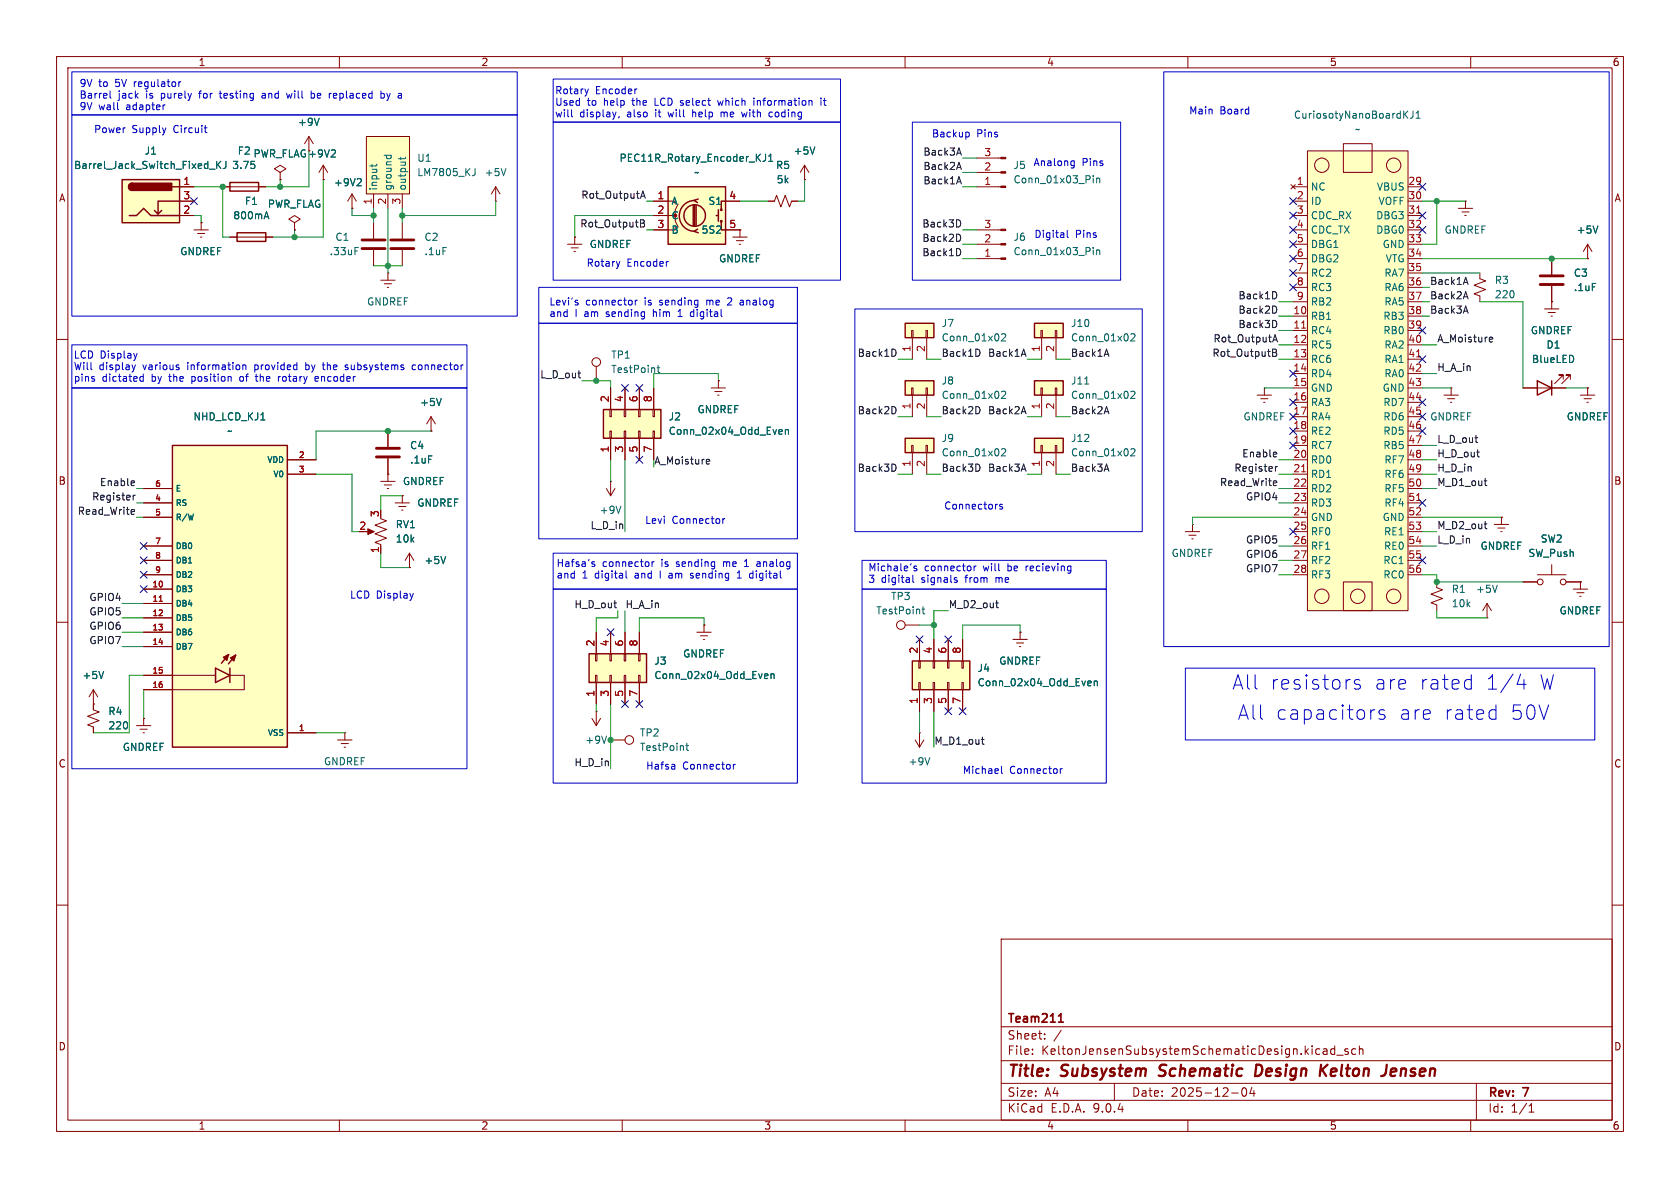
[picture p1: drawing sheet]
<svg xmlns="http://www.w3.org/2000/svg" width="297mm" height="210mm" viewBox="0 0 297 210" stroke-linecap="round" stroke-linejoin="round" font-family="sans-serif">
<defs><g id="words">
<g font-size="3.5" fill="#0000c2">
<text x="217.8" y="122.2">All</text>
<text x="224.5" y="122.2">resistors</text>
<text x="242.9" y="122.2">are</text>
<text x="250.8" y="122.2">rated</text>
<text x="262.5" y="122.2">1/4</text>
<text x="271.9" y="122.2">W</text>
<text x="218.8" y="127.5">All</text>
<text x="225.5" y="127.5">capacitors</text>
<text x="247.2" y="127.5">are</text>
<text x="255.1" y="127.5">rated</text>
<text x="266.8" y="127.5">50V</text>
</g>
<g font-size="2.8" fill="#840000">
<text x="178" y="190.9">Title:</text>
<text x="187.7" y="190.9">Subsystem</text>
<text x="205.8" y="190.9">Schematic</text>
<text x="223.5" y="190.9">Design</text>
<text x="235.8" y="190.9">Kelton</text>
<text x="247.6" y="190.9">Jensen</text>
</g>
<g font-size="2.1" fill="#840000">
<text x="178" y="184">Sheet:</text>
<text x="178" y="181.2">Team211</text>
<text x="178" y="186.7">File:</text>
<text x="184.1" y="186.7">KeltonJensenSubsystemSchematicDesign.kicad_sch</text>
<text x="178" y="196.9">KiCad</text>
<text x="178" y="194.1">Size:</text>
<text x="184.7" y="194.1">A4</text>
<text x="185.7" y="196.9">E.D.A.</text>
<text x="193.3" y="196.9">9.0.4</text>
<text x="200" y="194.1">Date:</text>
<text x="207" y="194.1">2025-12-04</text>
<text x="263" y="194.3">Rev:</text>
<text x="263" y="196.9">Id:</text>
<text x="267.1" y="196.9">1/1</text>
<text x="269.4" y="194.3">7</text>
</g>
<g font-size="1.8" fill="#840000">
<text x="35" y="11.9">1</text>
<text x="85" y="11.9">2</text>
<text x="135" y="11.9">3</text>
<text x="185" y="11.9">4</text>
<text x="235" y="11.9">5</text>
<text x="285" y="11.9">6</text>
<text x="10.3" y="35.9">A</text>
<text x="285.3" y="35.9">A</text>
<text x="10.3" y="85.9">B</text>
<text x="285.3" y="85.9">B</text>
<text x="10.3" y="135.9">C</text>
<text x="285.3" y="135.9">C</text>
<text x="10.3" y="185.9">D</text>
<text x="285.3" y="185.9">D</text>
<text x="35" y="199.9">1</text>
<text x="85" y="199.9">2</text>
<text x="135" y="199.9">3</text>
<text x="185" y="199.9">4</text>
<text x="235" y="199.9">5</text>
<text x="285" y="199.9">6</text>
</g>
<g font-size="1.8" fill="#0000c2">
<text x="14" y="15.6">9V</text>
<text x="14" y="17.6">Barrel</text>
<text x="17.4" y="15.6">to</text>
<text x="20.5" y="15.6">5V</text>
<text x="20.9" y="17.6">jack</text>
<text x="24" y="15.6">regulator</text>
<text x="25.9" y="17.6">is</text>
<text x="28.7" y="17.6">purely</text>
<text x="35.7" y="17.6">for</text>
<text x="39.5" y="17.6">testing</text>
<text x="47.2" y="17.6">and</text>
<text x="51.8" y="17.6">will</text>
<text x="56.2" y="17.6">be</text>
<text x="59.6" y="17.6">replaced</text>
<text x="69" y="17.6">by</text>
<text x="98" y="16.9">Rotary</text>
<text x="105.3" y="16.9">Encoder</text>
<text x="14" y="19.7">9V</text>
<text x="16.5" y="23.7">Power</text>
<text x="17.4" y="19.7">wall</text>
<text x="22.4" y="19.7">adapter</text>
<text x="23.3" y="23.7">Supply</text>
<text x="30.8" y="23.7">Circuit</text>
<text x="98" y="18.9">Used</text>
<text x="98" y="20.9">will</text>
<text x="102.5" y="20.9">display,</text>
<text x="103.8" y="18.9">to</text>
<text x="106.9" y="18.9">help</text>
<text x="111" y="20.9">also</text>
<text x="112.1" y="18.9">the</text>
<text x="116.1" y="20.9">it</text>
<text x="116.2" y="18.9">LCD select</text>
<text x="118.6" y="20.9">will</text>
<text x="123.1" y="20.9">help</text>
<text x="127.8" y="18.9">which</text>
<text x="128.3" y="20.9">me</text>
<text x="132.2" y="20.9">with</text>
<text x="134.3" y="18.9">information</text>
<text x="137.2" y="20.9">coding</text>
<text x="210.1" y="20.4">Main</text>
<text x="215.7" y="20.4">Board</text>
<text x="164.7" y="24.5">Backup</text>
<text x="172.7" y="24.5">Pins</text>
<text x="182.6" y="29.6">Analong</text>
<text x="191.3" y="29.6">Pins</text>
<text x="103.6" y="47.3">Rotary</text>
<text x="110.8" y="47.3">Encoder</text>
<text x="182.8" y="42.3">Digital</text>
<text x="190.1" y="42.3">Pins</text>
<text x="97" y="54.2">Levi's</text>
<text x="97" y="56.2">and</text>
<text x="101.6" y="56.2">I</text>
<text x="103.4" y="56.2">am</text>
<text x="103.5" y="54.2">connector</text>
<text x="107.4" y="56.2">sending</text>
<text x="114.1" y="54.2">is</text>
<text x="115.9" y="56.2">him</text>
<text x="116.9" y="54.2">sending</text>
<text x="120.5" y="56.2">1</text>
<text x="122.9" y="56.2">digital</text>
<text x="125.4" y="54.2">me</text>
<text x="129.3" y="54.2">2</text>
<text x="131.7" y="54.2">analog</text>
<text x="13" y="63.6">LCD Display</text>
<text x="13" y="65.6">Will</text>
<text x="17.5" y="65.6">display</text>
<text x="25.4" y="65.6">various</text>
<text x="33.4" y="65.6">information</text>
<text x="45.5" y="65.6">provided</text>
<text x="54.7" y="65.6">by</text>
<text x="58" y="65.6">the</text>
<text x="62.1" y="65.6">subsystems</text>
<text x="74.1" y="65.6">connector</text>
<text x="13" y="67.7">pins</text>
<text x="18.1" y="67.7">dictated</text>
<text x="26.9" y="67.7">by</text>
<text x="30.2" y="67.7">the</text>
<text x="34.3" y="67.7">position</text>
<text x="43.1" y="67.7">of</text>
<text x="46.1" y="67.7">the</text>
<text x="50.2" y="67.7">rotary</text>
<text x="57" y="67.7">encoder</text>
<text x="114" y="92.8">Levi</text>
<text x="118.8" y="92.8">Connector</text>
<text x="166.8" y="90.3">Connectors</text>
<text x="98.3" y="100.4">Hafsa's</text>
<text x="106.5" y="100.4">connector</text>
<text x="117" y="100.4">is</text>
<text x="119.8" y="100.4">sending</text>
<text x="128.3" y="100.4">me</text>
<text x="132.3" y="100.4">1</text>
<text x="134.7" y="100.4">analog</text>
<text x="153.4" y="101.2">Michale's</text>
<text x="163.4" y="101.2">connector</text>
<text x="174" y="101.2">will</text>
<text x="178.4" y="101.2">be</text>
<text x="181.8" y="101.2">recieving</text>
<text x="61.8" y="106">LCD Display</text>
<text x="98.3" y="102.5">and</text>
<text x="102.9" y="102.5">1</text>
<text x="105.3" y="102.5">digital</text>
<text x="112.5" y="102.5">and</text>
<text x="118.9" y="102.5">am</text>
<text x="122.9" y="102.5">sending</text>
<text x="133.8" y="102.5">digital</text>
<text x="153.4" y="103.2">3</text>
<text x="155.8" y="103.2">digital</text>
<text x="163" y="103.2">signals</text>
<text x="171" y="103.2">from</text>
<text x="176.5" y="103.2">me</text>
<text x="114.1" y="136.2">Hafsa</text>
<text x="120.7" y="136.2">Connector</text>
<text x="170.1" y="137">Michael</text>
<text x="178.5" y="137">Connector</text>
</g>
<g font-size="1.8" fill="#006464">
<text x="52.6" y="22.5">+9V</text>
<text x="228.6" y="21.2">CuriosotyNanoBoardKJ1</text>
<text x="239.5" y="23.7">~</text>
<text x="25.5" y="27.5">J1</text>
<text x="41.9" y="27.5">F2</text>
<text x="44.7" y="28">PWR_FLAG+9V2</text>
<text x="73.7" y="28.8">U1</text>
<text x="109.4" y="28.8">PEC11R_Rotary_Encoder_KJ1</text>
<text x="140.2" y="27.5">+5V</text>
<text x="13" y="30.1">Barrel_Jack_Switch_Fixed_KJ</text>
<text x="41" y="30.1">3.75</text>
<text x="58.9" y="33.1">+9V2</text>
<text x="66.9" y="33.8" transform="rotate(-90 66.9 33.8)">input</text>
<text x="69.4" y="33.8" transform="rotate(-90 69.4 33.8)">ground</text>
<text x="72" y="33.8" transform="rotate(-90 72 33.8)">output</text>
<text x="73.7" y="31.3">LM7805_KJ</text>
<text x="85.6" y="31.3">+5V</text>
<text x="122.6" y="31.3">~</text>
<text x="137.1" y="30.1">R5</text>
<text x="137.2" y="32.6">5k</text>
<text x="179.1" y="30.1">J5</text>
<text x="179.1" y="32.6">Conn_01x03_Pin</text>
<text x="231.6" y="33.9">NC</text>
<text x="243.3" y="33.9">VBUS</text>
<text x="41.1" y="39">800mA</text>
<text x="43.2" y="36.4">F1</text>
<text x="47.3" y="36.9">PWR_FLAG</text>
<text x="118.6" y="36.4">A</text>
<text x="118.6" y="39">C</text>
<text x="118.6" y="41.5">B</text>
<text x="123.9" y="41.5">5S2</text>
<text x="125.1" y="36.4">S1</text>
<text x="231.6" y="36.4">ID</text>
<text x="231.6" y="39">CDC_RX</text>
<text x="231.6" y="41.5">CDC_TX</text>
<text x="243.2" y="39">DBG3</text>
<text x="243.2" y="41.5">DBG0</text>
<text x="243.6" y="36.4">VOFF</text>
<text x="255.3" y="41.5">GNDREF</text>
<text x="278.6" y="41.5">+5V</text>
<text x="31.8" y="45.3">GNDREF</text>
<text x="58.2" y="45.3">.33uF</text>
<text x="59.2" y="42.8">C1</text>
<text x="74.9" y="42.8">C2</text>
<text x="74.9" y="45.3">.1uF</text>
<text x="104.1" y="44">GNDREF</text>
<text x="127" y="46.6">GNDREF</text>
<text x="179.1" y="42.8">J6</text>
<text x="179.1" y="45.3">Conn_01x03_Pin</text>
<text x="231.6" y="44">DBG1</text>
<text x="231.6" y="46.6">DBG2</text>
<text x="244.3" y="44">GND</text>
<text x="244.9" y="46.6">VTG</text>
<text x="231.6" y="49.1">RC2</text>
<text x="231.6" y="51.7">RC3</text>
<text x="244.6" y="49.1">RA7</text>
<text x="244.6" y="51.7">RA6</text>
<text x="264.2" y="50.4">R3</text>
<text x="264.2" y="52.9">220</text>
<text x="278.1" y="49.1">C3</text>
<text x="278.1" y="51.7">.1uF</text>
<text x="64.8" y="54.2">GNDREF</text>
<text x="166.4" y="58">J7</text>
<text x="189.2" y="58">J10</text>
<text x="231.6" y="54.2">RB2</text>
<text x="231.6" y="56.7">RB1</text>
<text x="231.6" y="59.3">RC4</text>
<text x="244.5" y="56.7">RB3</text>
<text x="244.5" y="59.3">RB0</text>
<text x="244.6" y="54.2">RA5</text>
<text x="270.5" y="59.3">GNDREF</text>
<text x="108" y="63.6">TP1</text>
<text x="166.4" y="60.6">Conn_01x02</text>
<text x="189.2" y="60.6">Conn_01x02</text>
<text x="231.6" y="61.8">RC5</text>
<text x="231.6" y="64.4">RC6</text>
<text x="244.6" y="61.8">RA2</text>
<text x="244.6" y="64.4">RA1</text>
<text x="270.7" y="64.4">BlueLED</text>
<text x="273.3" y="61.8">D1</text>
<text x="74.2" y="72">+5V</text>
<text x="108" y="66.1">TestPoint</text>
<text x="166.4" y="68.2">J8</text>
<text x="166.4" y="70.7">Conn_01x02</text>
<text x="189.2" y="70.7">Conn_01x02</text>
<text x="189.2" y="68.2">J11</text>
<text x="231.6" y="66.9">RD4</text>
<text x="231.6" y="69.4">GND</text>
<text x="231.6" y="72">RA3</text>
<text x="244.3" y="69.4">GND</text>
<text x="244.5" y="72">RD7</text>
<text x="244.6" y="66.9">RA0</text>
<text x="34.1" y="74.5">NHD_LCD_KJ1</text>
<text x="40.1" y="77.1">~</text>
<text x="118.1" y="74.5">J2</text>
<text x="118.1" y="77.1">Conn_02x04_Odd_Even</text>
<text x="123.2" y="73.3">GNDREF</text>
<text x="219.7" y="74.5">GNDREF</text>
<text x="231.6" y="74.5">RA4</text>
<text x="231.6" y="77.1">RE2</text>
<text x="244.5" y="74.5">RD6</text>
<text x="244.5" y="77.1">RD5</text>
<text x="252.7" y="74.5">GNDREF</text>
<text x="276.9" y="74.5">GNDREF</text>
<text x="72.4" y="79.6">C4</text>
<text x="72.4" y="82.1">.1uF</text>
<text x="166.4" y="78.3">J9</text>
<text x="166.4" y="80.9">Conn_01x02</text>
<text x="189.2" y="80.9">Conn_01x02</text>
<text x="189.2" y="78.3">J12</text>
<text x="231.6" y="79.6">RC7</text>
<text x="231.6" y="82.1">RD0</text>
<text x="244.5" y="79.6">RB5</text>
<text x="244.6" y="82.1">RF7</text>
<text x="71.1" y="86">GNDREF</text>
<text x="73.7" y="89.8">GNDREF</text>
<text x="231.6" y="84.7">RD1</text>
<text x="231.6" y="87.2">RD2</text>
<text x="231.6" y="89.8">RD3</text>
<text x="244.6" y="84.7">RF6</text>
<text x="244.6" y="87.2">RF5</text>
<text x="244.6" y="89.8">RF4</text>
<text x="69.9" y="93.6">RV1</text>
<text x="105.9" y="91">+9V</text>
<text x="231.6" y="92.3">GND</text>
<text x="231.6" y="94.8">RF0</text>
<text x="244.3" y="92.3">GND</text>
<text x="244.6" y="94.8">RE1</text>
<text x="69.9" y="96.1">10k</text>
<text x="74.9" y="99.9">+5V</text>
<text x="207" y="98.7">GNDREF</text>
<text x="231.6" y="97.4">RF1</text>
<text x="231.6" y="99.9">RF2</text>
<text x="244.5" y="99.9">RC1</text>
<text x="244.6" y="97.4">RE0</text>
<text x="261.6" y="97.4">GNDREF</text>
<text x="270.1" y="98.7">SW_Push</text>
<text x="272.3" y="96.1">SW2</text>
<text x="157.4" y="106.3">TP3</text>
<text x="231.6" y="102.5">RF3</text>
<text x="244.5" y="102.5">RC0</text>
<text x="256.5" y="105">R1</text>
<text x="256.5" y="107.5">10k</text>
<text x="260.9" y="105">+5V</text>
<text x="154.8" y="108.8">TestPoint</text>
<text x="275.6" y="108.8">GNDREF</text>
<text x="115.6" y="117.7">J3</text>
<text x="120.7" y="116.4">GNDREF</text>
<text x="172.7" y="119">J4</text>
<text x="176.5" y="117.7">GNDREF</text>
<text x="14.5" y="120.2">+5V</text>
<text x="115.6" y="120.2">Conn_02x04_Odd_Even</text>
<text x="172.7" y="121.5">Conn_02x04_Odd_Even</text>
<text x="19.1" y="126.6">R4</text>
<text x="19.1" y="129.1">220</text>
<text x="103.4" y="131.7">+9V</text>
<text x="113" y="130.4">TP2</text>
<text x="21.6" y="132.9">GNDREF</text>
<text x="57.2" y="135.5">GNDREF</text>
<text x="113" y="132.9">TestPoint</text>
<text x="160.5" y="135.5">+9V</text>
</g>
<g font-size="1.8" fill="#0f0f0f">
<text x="163.1" y="27.6">Back3A</text>
<text x="102.7" y="35.2">Rot_OutputA</text>
<text x="163.1" y="32.7">Back1A</text>
<text x="163.1" y="30.1">Back2A</text>
<text x="102.5" y="40.3">Rot_OutputB</text>
<text x="163" y="40.3">Back3D</text>
<text x="163" y="42.8">Back2D</text>
<text x="163" y="45.4">Back1D</text>
<text x="218.8" y="53">Back1D</text>
<text x="252.7" y="53">Back2A</text>
<text x="252.7" y="50.5">Back1A</text>
<text x="218.8" y="55.5">Back2D</text>
<text x="218.8" y="58.1">Back3D</text>
<text x="252.7" y="55.5">Back3A</text>
<text x="151.5" y="63.2">Back1D</text>
<text x="166.4" y="63.2">Back1D</text>
<text x="174.6" y="63.2">Back1A</text>
<text x="189.2" y="63.2">Back1A</text>
<text x="214.2" y="63.2">Rot_OutputB</text>
<text x="214.4" y="60.6">Rot_OutputA</text>
<text x="254" y="60.6">A_Moisture</text>
<text x="254" y="65.7">H_A_in</text>
<text x="95.4" y="67">L_D_out</text>
<text x="151.5" y="73.3">Back2D</text>
<text x="166.4" y="73.3">Back2D</text>
<text x="174.6" y="73.3">Back2A</text>
<text x="189.2" y="73.3">Back2A</text>
<text x="151.5" y="83.5">Back3D</text>
<text x="166.4" y="83.5">Back3D</text>
<text x="174.6" y="83.5">Back3A</text>
<text x="189.2" y="83.5">Back3A</text>
<text x="218.1" y="83.5">Register</text>
<text x="219.5" y="80.9">Enable</text>
<text x="254" y="78.4">L_D_out</text>
<text x="254" y="83.5">H_D_in</text>
<text x="254" y="80.9">H_D_out</text>
<text x="16.2" y="88.6">Register</text>
<text x="17.6" y="86">Enable</text>
<text x="215.6" y="86">Read_Write</text>
<text x="220.2" y="88.6">GPIO4</text>
<text x="254" y="86">M_D1_out</text>
<text x="13.6" y="91.1">Read_Write</text>
<text x="104.3" y="93.6">L_D_in</text>
<text x="254" y="93.6">M_D2_out</text>
<text x="220.2" y="96.2">GPIO5</text>
<text x="220.2" y="98.7">GPIO6</text>
<text x="220.2" y="101.3">GPIO7</text>
<text x="254" y="96.2">L_D_in</text>
<text x="15.7" y="106.3">GPIO4</text>
<text x="101.5" y="107.6">H_D_out</text>
<text x="110.5" y="107.6">H_A_in</text>
<text x="167.6" y="107.6">M_D2_out</text>
<text x="15.7" y="111.4">GPIO6</text>
<text x="15.7" y="108.9">GPIO5</text>
<text x="15.7" y="114">GPIO7</text>
<text x="165.1" y="131.7">M_D1_out</text>
<text x="101.5" y="135.5">H_D_in</text>
</g>
<g font-size="1.8" fill="#a90000">
<text x="173.9" y="27.7">3</text>
<text x="32.3" y="32.8">1</text>
<text x="32.3" y="35.3">3</text>
<text x="116.1" y="35.3">1</text>
<text x="128.8" y="35.3">4</text>
<text x="173.9" y="32.8">1</text>
<text x="173.9" y="30.2">2</text>
<text x="229.2" y="32.8">1</text>
<text x="229.2" y="35.3">2</text>
<text x="248.9" y="32.8">29</text>
<text x="248.9" y="35.3">30</text>
<text x="32.3" y="37.8">2</text>
<text x="65.8" y="36.3" transform="rotate(-90 65.8 36.3)">1</text>
<text x="68.3" y="36.3" transform="rotate(-90 68.3 36.3)">2</text>
<text x="70.9" y="36.3" transform="rotate(-90 70.9 36.3)">3</text>
<text x="116.1" y="37.8">2</text>
<text x="116.1" y="40.4">3</text>
<text x="128.8" y="40.4">5</text>
<text x="173.9" y="40.4">3</text>
<text x="229.2" y="37.8">3</text>
<text x="229.2" y="40.4">4</text>
<text x="248.9" y="37.8">31</text>
<text x="248.9" y="40.4">32</text>
<text x="173.9" y="45.5">1</text>
<text x="173.9" y="42.9">2</text>
<text x="229.2" y="42.9">5</text>
<text x="229.2" y="45.5">6</text>
<text x="248.9" y="42.9">33</text>
<text x="248.9" y="45.5">34</text>
<text x="229.2" y="48">7</text>
<text x="229.2" y="50.5">8</text>
<text x="229.2" y="53.1">9</text>
<text x="248.9" y="48">35</text>
<text x="248.9" y="50.5">36</text>
<text x="248.9" y="53.1">37</text>
<text x="228.6" y="55.6">10</text>
<text x="228.6" y="58.2">11</text>
<text x="248.9" y="55.6">38</text>
<text x="248.9" y="58.2">39</text>
<text x="161" y="62.3" transform="rotate(-90 161 62.3)">1</text>
<text x="163.6" y="62.3" transform="rotate(-90 163.6 62.3)">2</text>
<text x="183.9" y="62.3" transform="rotate(-90 183.9 62.3)">1</text>
<text x="186.4" y="62.3" transform="rotate(-90 186.4 62.3)">2</text>
<text x="228.6" y="60.7">12</text>
<text x="228.6" y="63.2">13</text>
<text x="228.6" y="65.8">14</text>
<text x="248.9" y="60.7">40</text>
<text x="248.9" y="63.2">41</text>
<text x="248.9" y="65.8">42</text>
<text x="107.7" y="71.2" transform="rotate(-90 107.7 71.2)">2</text>
<text x="110.2" y="71.2" transform="rotate(-90 110.2 71.2)">4</text>
<text x="112.8" y="71.2" transform="rotate(-90 112.8 71.2)">6</text>
<text x="115.3" y="71.2" transform="rotate(-90 115.3 71.2)">8</text>
<text x="228.6" y="68.3">15</text>
<text x="228.6" y="70.9">16</text>
<text x="248.9" y="68.3">43</text>
<text x="248.9" y="70.9">44</text>
<text x="161" y="72.5" transform="rotate(-90 161 72.5)">1</text>
<text x="163.6" y="72.5" transform="rotate(-90 163.6 72.5)">2</text>
<text x="183.9" y="72.5" transform="rotate(-90 183.9 72.5)">1</text>
<text x="186.4" y="72.5" transform="rotate(-90 186.4 72.5)">2</text>
<text x="228.6" y="73.4">17</text>
<text x="228.6" y="75.9">18</text>
<text x="248.9" y="73.4">45</text>
<text x="248.9" y="75.9">46</text>
<text x="107.7" y="80.1" transform="rotate(-90 107.7 80.1)">1</text>
<text x="110.2" y="80.1" transform="rotate(-90 110.2 80.1)">3</text>
<text x="112.8" y="80.1" transform="rotate(-90 112.8 80.1)">5</text>
<text x="115.3" y="80.1" transform="rotate(-90 115.3 80.1)">7</text>
<text x="161" y="82.6" transform="rotate(-90 161 82.6)">1</text>
<text x="163.6" y="82.6" transform="rotate(-90 163.6 82.6)">2</text>
<text x="183.9" y="82.6" transform="rotate(-90 183.9 82.6)">1</text>
<text x="186.4" y="82.6" transform="rotate(-90 186.4 82.6)">2</text>
<text x="228.6" y="78.5">19</text>
<text x="228.6" y="81">20</text>
<text x="228.6" y="83.6">21</text>
<text x="248.9" y="78.5">47</text>
<text x="248.9" y="81">48</text>
<text x="248.9" y="83.6">49</text>
<text x="228.6" y="86.1">22</text>
<text x="228.6" y="88.6">23</text>
<text x="248.9" y="86.1">50</text>
<text x="248.9" y="88.6">51</text>
<text x="63.4" y="93.7">2</text>
<text x="67.1" y="91.5" transform="rotate(-90 67.1 91.5)">3</text>
<text x="228.6" y="91.2">24</text>
<text x="228.6" y="93.7">25</text>
<text x="248.9" y="91.2">52</text>
<text x="248.9" y="93.7">53</text>
<text x="67.1" y="97.9" transform="rotate(-90 67.1 97.9)">1</text>
<text x="228.6" y="96.3">26</text>
<text x="228.6" y="98.8">27</text>
<text x="228.6" y="101.3">28</text>
<text x="248.9" y="96.3">54</text>
<text x="248.9" y="98.8">55</text>
<text x="248.9" y="101.3">56</text>
<text x="105.2" y="114.4" transform="rotate(-90 105.2 114.4)">2</text>
<text x="107.7" y="114.4" transform="rotate(-90 107.7 114.4)">4</text>
<text x="110.2" y="114.4" transform="rotate(-90 110.2 114.4)">6</text>
<text x="112.8" y="114.4" transform="rotate(-90 112.8 114.4)">8</text>
<text x="162.3" y="115.6" transform="rotate(-90 162.3 115.6)">2</text>
<text x="164.8" y="115.6" transform="rotate(-90 164.8 115.6)">4</text>
<text x="167.4" y="115.6" transform="rotate(-90 167.4 115.6)">6</text>
<text x="169.9" y="115.6" transform="rotate(-90 169.9 115.6)">8</text>
<text x="105.2" y="123.3" transform="rotate(-90 105.2 123.3)">1</text>
<text x="107.7" y="123.3" transform="rotate(-90 107.7 123.3)">3</text>
<text x="110.2" y="123.3" transform="rotate(-90 110.2 123.3)">5</text>
<text x="112.8" y="123.3" transform="rotate(-90 112.8 123.3)">7</text>
<text x="162.3" y="124.5" transform="rotate(-90 162.3 124.5)">1</text>
<text x="164.8" y="124.5" transform="rotate(-90 164.8 124.5)">3</text>
<text x="167.4" y="124.5" transform="rotate(-90 167.4 124.5)">5</text>
<text x="169.9" y="124.5" transform="rotate(-90 169.9 124.5)">7</text>
</g>
<text font-size="1.8" fill="#009600" x="115.6" y="82.2">A_Moisture</text>
<g font-size="1.4" fill="#006464">
<text x="47.1" y="82">VDD</text>
<text x="31" y="87.1">E</text>
<text x="31" y="89.6">RS</text>
<text x="48.2" y="84.6">V0</text>
<text x="31" y="92.2">R/W</text>
<text x="31" y="97.3">DB0</text>
<text x="31" y="99.8">DB1</text>
<text x="31" y="102.3">DB2</text>
<text x="31" y="104.9">DB3</text>
<text x="31" y="107.4">DB4</text>
<text x="31" y="110">DB5</text>
<text x="31" y="112.5">DB6</text>
<text x="31" y="115">DB7</text>
<text x="47.2" y="130.3">VSS</text>
</g>
<g font-size="1.4" fill="#a90000">
<text x="52.7" y="81">2</text>
<text x="52.7" y="83.6">3</text>
<text x="27.3" y="86.1">6</text>
<text x="27.3" y="88.6">4</text>
<text x="27.3" y="91.2">5</text>
<text x="27.3" y="96.3">7</text>
<text x="27.3" y="98.8">8</text>
<text x="27.3" y="101.3">9</text>
<text x="26.8" y="103.9">10</text>
<text x="26.8" y="106.4">11</text>
<text x="26.8" y="109">12</text>
<text x="26.8" y="111.5">13</text>
<text x="26.8" y="114">14</text>
<text x="26.8" y="119.1">15</text>
<text x="26.8" y="121.7">16</text>
<text x="52.7" y="129.3">1</text>
</g>
</g></defs>
<g fill="none" stroke="#840000" stroke-width=".18">
<path d="M10 10h277v190h-277zM12 12h273v186h-273zM60 10v2M110 10v2M160 10v2M210 10v2M260 10v2M273 54.6h2.6M273.7 55.2h1.3M274.2 55.9h.2M274.3 53.3h.1M274.3 45.7v2.8"/>
<path d="M274.3 50.5v4.1M10 60h2M222.2 69.9h2.6M222.9 70.5h1.3M223.4 71.1h.2M223.5 68.6h.1M223.5 68.6v1.3M285 60h2M274.3 99.8v1.8M10 110h2M160 110.5h2.6M269.2 102.9h2.6"/>
<path d="M271.8 101.6h5.1M276.9 102.9h2.5M285 110h2M16.5 124.5h.1M16.5 121.9l-.8 1.3M16.5 121.9l.8 1.3M16.5 121.9v2.6M10 160h2M177 166h108v32h-108zM285 160h2M60 198v2M110 198v2"/>
<path d="M160 198v2M177 194.5h108M177 191.5h108M177 187.5h108M177 181.5h108M182.5 186.3v.1M182.5 185.5v.1M184.7 183.6v.1M184.7 182.8v.1M187.6 182.1l-1.3 2M197 191.5v3M210 198v2"/>
<path d="M217.7 193.2h1.2M219.7 192.4l.2-.1a.81 .81 0 0 1 .6 .6 .81 .81 0 0 1-.3 .8l-.2 .1a.81 .81 0 0 1-.3-1.4zM221.3 192.2l-.3 1.1h.9M221.7 192.8v1M234 185.5h.5l.1 .9M234.6 185.8h-.5a.29 .29 0 0 0-.2 .3 .29 .29 0 0 0 .2 .3l.5-.1M236 185.5l-.5-.1-.3 .3v.4l.2 .2h.6M236 184.9v1.5M236.3 186.5h1.2M238.3 185.5l-.3-.1-.3 .2 .1 .2 .5 .2v.3h-.6M239.7 185.5l-.5-.1-.2 .3v.4l.1 .2h.6M240.3 185.5l.2-.1 .4 .1 .1 .9"/>
<path d="M240.3 184.9v1.5M260 198v2M261 191.5v6.5M270.3 196.6h.9M270.3 195.5l.4-.4v1.5"/>
<circle cx="159.3" cy="110.5" r=".76"/>
<circle cx="272.3" cy="102.9" r=".51"/>
<circle cx="276.4" cy="102.9" r=".51"/>
</g>
<path d="M204.8 190.1l.3 .1M205.1 188.4l-.1 .2 .1 .4M222.9 188.3l-.8-.1-.2 2h.4l.6-.3M233.7 189.1l.7 1.1M234.7 188.2l-1.3 1.2M246.8 189.4l-.9 .1M246.9 189.2l-.3-.3h-.4l-.3 .3v.9l.2 .1 .5-.1" fill="none" stroke="#840000" stroke-width=".4"/>
<path d="M187.3 179.5l.3-.3v1.5M187.1 180.7h.9" fill="none" stroke="#840000" stroke-width=".3"/>
<path d="M18.3 118.7l-.4 1.3M163 107.7h.5M163.2 107.3v1l.3 .2" fill="none" stroke="#006464" stroke-width=".18"/>
<path d="M272.3 48.8h4.1M272.3 50.3h4.1" fill="none" stroke="#840000" stroke-width=".51"/>
<path d="M161.3 116.8h10.1v5.1h-10.1z" fill="#ffffc2"/>
<path d="M161.3 116.8h10.1v5.1h-10.1z" fill="none" stroke="#840000" stroke-width=".25"/>
<g fill="none" stroke="#840000" stroke-width=".18">
<path d="M162.4 116.8h.3v1.3h-.3zM162.6 113v3.8M165 116.8h.2v1.3h-.2zM165.1 113v3.8M167.5 116.8h.3v1.3h-.3zM167.6 113v3.8M170.1 116.8h.2v1.3h-.2zM170.2 113v3.8M179.1 113h2.5M179.7 113.7h1.3M180.2 114.3h.3M180.3 111.8h.1"/>
<path d="M180.3 111.8v1.2M16.5 124.5v1l1 .4-2 .7 2 .8-2 .7 1 .4v1M162.4 120.7h.3v1.2h-.3zM162.6 121.9v3.8M165 120.7h.2v1.2h-.2zM165.1 121.9v3.8M167.5 120.7h.3v1.2h-.3zM167.6 121.9v3.8M170.1 120.7h.2v1.2h-.2zM170.2 121.9v3.8"/>
</g>
<path d="M192.5 120.4h.3l.1 .3-.6 .1M192.8 121.2h-.3M193.5 120.5l.1-.1h.3l.1 .8M193.5 120.4v.8" fill="none" stroke="#006464" stroke-width=".18"/>
<path d="M30.5 78.7h20.3v53.4h-20.3z" fill="#ffffc2"/>
<g fill="none" stroke="#840000" stroke-width=".25">
<path d="M30.5 78.7h20.3v53.4h-20.3zM38.1 118.1l2.5 1.3-2.5 1.3zM39.9 116.1l-.2 .2M40 116h.1v.7M40.4 115.7l-.9 .5 .6 .5M40.4 115.7l-1.3 1.5M40.4 115.7l-.3 1M40.6 118.1v2.6M41.2 116.2l-.3 .2M41.2 116.1h.2l-.1 .7M41.7 115.8l-.9 .5 .5 .5M41.7 115.8l-1.3 1.5"/>
<path d="M41.7 115.8l-.4 1"/>
</g>
<g fill="none" stroke="#840000" stroke-width=".18">
<path d="M52.1 39.4l1-.7-1-.6-1 .6 1 .7v1.2M57.1 31.8h.1M57.1 29.2l-.7 1.3M57.1 29.2l.8 1.3M57.1 29.2v2.6M62.2 36.8h.1M62.2 34.3l-.7 1.3M62.2 34.3l.8 1.3M62.2 34.3v2.5M87.6 35.6h.1M87.6 33l-.7 1.3M87.6 33l.8 1.3"/>
<path d="M87.6 33v2.6M142.2 31.8h.1M142.2 29.2l-.7 1.3M142.2 29.2l.8 1.3M142.2 29.2v2.6M52.1 40.6h.1M280.7 45.7h.1M280.7 43.2v2.5M280.7 43.2l-.8 1.3M280.7 43.2l.7 1.3M279.4 69.9h2.5M280 70.5h1.3"/>
<path d="M280.5 71.1h.3M280.7 68.6h.1M280.7 68.6v1.3M25.4 86.4h5.1M25.4 88.9h5.1M25.4 91.4h5.1M25.4 96.5h5.1M25.4 99.1h5.1M50.8 81.3h5.1M50.8 83.8h5.1M69.8 88.9h2.6M70.5 89.5h1.3"/>
<path d="M71 90.2h.2M71.1 87.6h.1M71.1 87.6v1.3M25.4 119.4h12.7M25.4 101.6h5.1M25.4 104.1h5.1M25.4 106.7h5.1M25.4 109.2h5.1M25.4 111.8h5.1M25.4 114.3h5.1M40.6 119.4h2.6v2.5h-17.8M24.1 128.3h2.6"/>
<path d="M24.8 128.9h1.2M25.3 129.5h.2M25.4 127h.1M25.4 127v1.3M50.8 129.5h5.1M59.7 130.8h2.5M60.3 131.4h1.3M60.8 132.1h.3M61 129.5h.1M61 129.5v1.3"/>
</g>
<path d="M28.1 106.3h.6" fill="none" stroke="#a90000" stroke-width=".18"/>
<path d="M59.1 26.5l.2 .2-.1 .3-.7 .8h.8M63.6 31.6l.3 .2-.1 .3-.7 .7h.8M89.4 29.8l-.4 1.3M144.1 26l-.5 1.2M282.5 39.9l-.4 1.3M46.1 74.2h.7" fill="none" stroke="#006464" stroke-width=".18"/>
<path d="M64.8 24.1h7.6v10.2h-7.6z" fill="#ffffc2"/>
<g fill="none" stroke="#840000" stroke-width=".18">
<path d="M49.5 30.5l1-.7-1-.6-1 .6 1 .7v1.3M49.5 31.8h.1M54.6 24.1l-.8 1.3M54.6 24.1l.8 1.3M54.6 24.1v2.6M64.8 24.1h7.6v10.2h-7.6zM66 34.3v2.5M68.6 34.3v2.5M71.1 34.3v2.5M278.1 104.1h2.6M278.8 104.8h1.2M279.3 105.4h.2"/>
<path d="M279.4 102.9h.1M279.4 102.9v1.2"/>
</g>
<path d="M56.4 20.9l-.4 1.3M65.8 29v.5M66.6 29l-.2 .3h-1.1M67.9 27.5h1.3M68.4 27.5l-.1 .3M69.1 27.5l.1 .3M70.9 27.8v.4M71.7 27.8l-.2 .3h-1.1M84 29.8v.9a.41 .41 0 0 1-.5 .4" fill="none" stroke="#006464" stroke-width=".18"/>
<path d="M21.6 31.8h10.1v7.6h-10.1z" fill="#ffffc2"/>
<path d="M21.6 31.8h10.1v7.6h-10.1zM22.9 38.1h1.2l1.3-1.3 1.3 1.3h5M23.4 32.4a.64 .64 0 0 0-.7 .6 .64 .64 0 0 0 .7 .7M28.6 37.2l-.7 .6M30.5 33h1.2M31.7 35.6h-3.8v2.2l-.6-.6M40.6 32.3h5.1v1.5h-5.1zM41.9 41.1h5.1v1.6h-5.1z" fill="none" stroke="#840000" stroke-width=".25"/>
<g fill="#840000" stroke="#840000" stroke-width=".25">
<path d="M22.9 32.6l.5-.2v1.3a.63 .63 0 0 1-.6-.4 .63 .63 0 0 1 .1-.7z"/>
<path d="M23.4 32.4h7v1.3h-7z"/>
</g>
<g fill="none" stroke="#840000" stroke-width=".18">
<path d="M31.7 33h2.6M31.7 35.6h2.6M31.7 38.1h2.6M39.4 33h7.6M66 39.4v2.8M40.6 41.9h7.7M66 44.2v2.8M67.3 49.5h2.5M67.9 50.2h1.3M68.5 50.8h.2M68.6 48.3h.1M68.6 48.3v1.2"/>
<path d="M64.8 94h1M67.3 91.7l1 .4-2 .7 2 .8-2 .8 2 .7-2 .8 1 .4v1.5M72.4 97.8l-.8 1.3M72.4 97.8l.8 1.3M72.4 97.8v2.5M264.2 92.7h2.5M264.8 93.3h1.3M265.3 94h.3M265.4 91.4h.1M265.4 91.4v1.3M72.4 100.3h.1M262.9 109.2h.1"/>
<path d="M262.9 106.7l-.8 1.3M262.9 106.7l.8 1.3M262.9 106.7v2.5"/>
</g>
<path d="M37 29.9h1M38.3 28.5v1.3M38.5 29.1l.5 .7M39 28.5l-.7 .7M39.9 28.5v.9a.41 .41 0 0 1-.4 .4M44.9 29.1l.2 .1-.2 .5M46.8 38.3h.6M47.1 37.4l.4 1.3M62.8 43.8h.6M78.8 98.4l-.4 1.2M264.7 103.4l-.4 1.3" fill="none" stroke="#006464" stroke-width=".18"/>
<path d="M64 42.4h4.1M64 43.9h4.1" fill="none" stroke="#840000" stroke-width=".51"/>
<path d="M65 93.5l1.2 .5-1.2 .5z" fill="#840000" stroke="#840000" stroke-width=".18"/>
<path d="M231.1 26.7h17.8v81.3h-17.8z" fill="#ffffc2"/>
<g fill="none" stroke="#840000" stroke-width=".18">
<path d="M35.6 39.4h.1M35.6 39.4v1.2M71.1 39.4v2.8M172.7 33h4.2M172.7 30.5h4.2M172.7 27.9h4.2M228.2 32.6l.8 .8M228.6 33h2.5M228.6 35.6h2.5M228.6 38.1h2.5M229 32.6l-.8 .8M231.1 26.7h17.8v81.3h-17.8z"/>
<path d="M237.5 25.4h5.1v5.1h-5.1zM248.9 33h2.6M248.9 35.6h2.6M248.9 38.1h2.6M257.8 36.8h2.5M258.4 37.5h1.3M259 38.1h.2M259.1 35.6h.1M259.1 35.6v1.2M34.3 40.6h2.5M34.9 41.3h1.3M35.4 41.9h.3"/>
<path d="M71.1 44.2v2.8M172.7 40.6h4.2M172.7 43.2h4.2M172.7 45.7h4.2M228.6 40.6h2.5M228.6 43.2h2.5M228.6 45.7h2.5M228.6 48.3h2.5M228.6 50.8h2.5M228.6 53.3h2.5M228.6 55.9h2.5M228.6 58.4h2.5"/>
<path d="M248.9 40.6h2.6M248.9 43.2h2.6M248.9 45.7h2.6M248.9 48.3h2.6M248.9 50.8h2.6M248.9 53.3h2.6M248.9 55.9h2.6M248.9 58.4h2.6M261.6 48.3v1l1 .4-2 .7 2 .8-2 .7 1 .4v1M125.7 68.6h2.6M126.4 69.2h1.2M126.9 69.9h.2"/>
<path d="M127 67.3h.1M127 67.3v1.3M228.6 61h2.5M228.6 63.5h2.5M228.6 66h2.5M228.6 68.6h2.5M228.6 71.1h2.5M228.6 73.7h2.5M228.6 76.2h2.5M228.6 78.7h2.5M248.9 61h2.6M248.9 63.5h2.6"/>
<path d="M248.9 66h2.6M248.9 68.6h2.6M248.9 71.1h2.6M248.9 73.7h2.6M248.9 76.2h2.6M248.9 78.7h2.6M209.5 94h2.6M210.2 94.6h1.3M210.7 95.3h.2M210.8 92.7h.1M210.8 92.7v1.3M228.6 81.3h2.5"/>
<path d="M228.6 83.8h2.5M228.6 86.4h2.5M228.6 88.9h2.5M228.6 91.4h2.5M228.6 94h2.5M228.6 96.5h2.5M228.6 99.1h2.5M248.9 81.3h2.6M248.9 83.8h2.6M248.9 86.4h2.6M248.9 88.9h2.6M248.9 91.4h2.6"/>
<path d="M248.9 94h2.6M248.9 96.5h2.6M248.9 99.1h2.6M123.2 111.8h2.5M123.8 112.4h1.3M124.3 113h.3M124.5 110.5h.1M124.5 110.5v1.3M228.6 101.6h2.5M237.5 102.9h5.1v5.1h-5.1zM248.9 101.6h2.6M104.6 127l.8 1.3"/>
<path d="M105.4 125.7h.1M105.4 125.7v2.6M106.2 127l-.8 1.3M107.9 130.8h2.6"/>
<circle cx="233.7" cy="29.2" r="1.27"/>
<circle cx="246.4" cy="29.2" r="1.27"/>
<circle cx="233.7" cy="105.4" r="1.27"/>
<circle cx="240" cy="105.4" r="1.27"/>
<circle cx="246.4" cy="105.4" r="1.27"/>
<circle cx="111.3" cy="130.8" r=".76"/>
</g>
<path d="M250.4 37.7h.8M230.1 58h.7M250.4 63.1h.8M230.1 83.4h.7M250.4 88.5h.8" fill="none" stroke="#a90000" stroke-width=".18"/>
<g fill="none" stroke="#006464" stroke-width=".18">
<path d="M248.9 19.6l-.7 .8M249.8 19.6v.9a.41 .41 0 0 1-.5 .4M250.3 20l.4-.4v1.3M193.3 31.1v.1M193.3 31.5v.8M193.9 31.5v.8M193.9 31.6l.2-.1h.3v.8M248.3 20.2l.6 .7M250.3 20.9h.8M193.3 43.8v.1M193.3 44.2v.8M193.9 44.2v.8"/>
<path d="M193.9 44.3l.2-.1h.3v.8M107.2 130.1l-.4 1.3M121.2 131.8h.5M121.4 131.4v1.1l.3 .2"/>
</g>
<g fill="#840000" stroke="#840000" stroke-width=".18">
<path d="M176.9 32.9h.9v.2h-.9z"/>
<path d="M176.9 30.4h.9v.2h-.9z"/>
<path d="M176.9 27.8h.9v.3h-.9z"/>
<path d="M176.9 45.6h.9v.2h-.9z"/>
<path d="M176.9 43.1h.9v.2h-.9z"/>
<path d="M176.9 40.5h.9v.3h-.9z"/>
</g>
<path d="M69.1 42.4h4.1M69.1 43.9h4.1" fill="none" stroke="#840000" stroke-width=".51"/>
<path d="M106.7 72.4h10.1v5.1h-10.1z" fill="#ffffc2"/>
<path d="M106.7 72.4h10.1v5.1h-10.1z" fill="none" stroke="#840000" stroke-width=".25"/>
<g fill="none" stroke="#840000" stroke-width=".18">
<path d="M105.4 64.8v2.5M107.8 76.2h.3v1.3h-.3zM107.8 72.4h.3v1.3h-.3zM107.9 68.6v3.8M107.9 77.5v3.8M110.4 76.2h.2v1.3h-.2zM110.4 72.4h.2v1.3h-.2zM110.5 68.6v3.8M110.5 77.5v3.8M112.9 76.2h.3v1.3h-.3zM112.9 72.4h.3v1.3h-.3zM113 68.6v3.8"/>
<path d="M113 77.5v3.8M115.4 76.2h.3v1.3h-.3zM115.4 72.4h.3v1.3h-.3zM115.6 68.6v3.8M115.6 77.5v3.8M107.2 86.4l.7 1.2M107.9 85.1h.1M107.9 85.1v2.5M108.7 86.4l-.8 1.2"/>
<circle cx="105.4" cy="64" r=".76"/>
</g>
<path d="M116.2 65h.4M116.3 64.6v1.1l.3 .2M137.9 75.9l.3 .1 .1 .2-.6 .2M138.2 76.7l-.3 .1M138.8 76.1l.2-.2 .3 .1 .1 .8M138.8 75.9v.9M109.8 89.5l-.5 1.2" fill="none" stroke="#006464" stroke-width=".18"/>
<path d="M182.9 57.2h5.1v2.5h-5.1z" fill="#ffffc2"/>
<path d="M182.9 57.2h5.1v2.5h-5.1z" fill="none" stroke="#840000" stroke-width=".25"/>
<path d="M184 58.4h.3v1.3h-.3zM184.1 59.7v3.8M186.6 58.4h.2v1.3h-.2zM186.7 59.7v3.8" fill="none" stroke="#840000" stroke-width=".18"/>
<path d="M199.9 59.1l.5-.1 .2 .4-.7 .9h.7" fill="none" stroke="#006464" stroke-width=".18"/>
<path d="M182.9 77.5h5.1v2.5h-5.1z" fill="#ffffc2"/>
<path d="M182.9 77.5h5.1v2.5h-5.1z" fill="none" stroke="#840000" stroke-width=".25"/>
<path d="M184 78.7h.3v1.3h-.3zM186.6 78.7h.2v1.3h-.2zM184.1 80v3.8M186.7 80v3.8" fill="none" stroke="#840000" stroke-width=".18"/>
<path d="M199.9 79.4l.5-.1 .2 .4-.7 .9h.7" fill="none" stroke="#006464" stroke-width=".18"/>
<path d="M118.1 33h10.2v10.2h-10.2z" fill="#ffffc2"/>
<g fill="none" stroke="#840000" stroke-width=".25">
<path d="M118.1 33h10.2v10.2h-10.2zM122.6 36.3v3.6M122.8 35.4a2.73 2.73 0 0 0-2.7 2.8 2.73 2.73 0 0 0 2.7 2.7M122.8 36.3v3.6M123.1 36.3v3.6M123.4 35.2l-.7 .2 .6 .4M126.6 38.1h.4M127 37.1v2M127.5 39.1v1.5h.8M128.3 35.6h-.8v1.5M123.3 40.5l-.6 .4 .7 .2"/>
<circle cx="122.8" cy="38.1" r="1.9"/>
<circle cx="127.5" cy="37.1" r=".13"/>
<circle cx="127.5" cy="39.1" r=".13"/>
</g>
<path d="M115.6 38.1h3.8v1l.5 1M115.6 35.6h2.5M119.9 36.1l-.5 1v1h-.5M128.3 35.6h2.5M119.4 40.1v.5h-3.8M128.3 40.6h2.5M129.5 41.9h2.6M130.2 42.5h1.2M130.7 43.2h.2M130.8 40.6h.1M130.8 40.6v1.3" fill="none" stroke="#840000" stroke-width=".18"/>
<path d="M133.9 27.8l.5 .7M134.4 27.2l-.7 .8M135.3 27.2v1a.41 .41 0 0 1-.4 .3M135.9 28.5h.7M135.9 27.6l.4-.4v1.3" fill="none" stroke="#006464" stroke-width=".18"/>
<path d="M182.9 67.3h5.1v2.6h-5.1z" fill="#ffffc2"/>
<path d="M182.9 67.3h5.1v2.6h-5.1z" fill="none" stroke="#840000" stroke-width=".25"/>
<path d="M184 68.6h.3v1.3h-.3zM184.1 69.9v3.8M186.6 68.6h.2v1.3h-.2zM186.7 69.9v3.8M67.3 85.1h2.5M67.9 85.7h1.3M68.5 86.4h.2M68.6 83.8h.1M68.6 83.8v1.3" fill="none" stroke="#840000" stroke-width=".18"/>
<path d="M191.8 67.9h.7M199.9 69.3l.5-.1 .2 .3-.7 .9h.7" fill="none" stroke="#006464" stroke-width=".18"/>
<path d="M160 57.2h5.1v2.5h-5.1z" fill="#ffffc2"/>
<path d="M160 57.2h5.1v2.5h-5.1z" fill="none" stroke="#840000" stroke-width=".25"/>
<path d="M161.2 58.4h.2v1.3h-.2zM161.3 59.7v3.8M163.7 58.4h.3v1.3h-.3zM163.8 59.7v3.8" fill="none" stroke="#840000" stroke-width=".18"/>
<path d="M177.1 59.1l.4-.1 .3 .4-.8 .9h.8" fill="none" stroke="#006464" stroke-width=".18"/>
<path d="M160 67.3h5.1v2.6h-5.1z" fill="#ffffc2"/>
<path d="M160 67.3h5.1v2.6h-5.1z" fill="none" stroke="#840000" stroke-width=".25"/>
<path d="M161.2 68.6h.2v1.3h-.2zM161.3 69.9v3.8M163.7 68.6h.3v1.3h-.3zM163.8 69.9v3.8" fill="none" stroke="#840000" stroke-width=".18"/>
<path d="M177.1 69.3l.4-.1 .3 .3-.8 .9h.8" fill="none" stroke="#006464" stroke-width=".18"/>
<path d="M160 77.5h5.1v2.5h-5.1z" fill="#ffffc2"/>
<path d="M160 77.5h5.1v2.5h-5.1z" fill="none" stroke="#840000" stroke-width=".25"/>
<g fill="none" stroke="#840000" stroke-width=".18">
<path d="M135.9 35.6h1l.4-1.1 .7 2.1 .8-2.1 .8 2.1 .4-1h1M100.3 43.2h2.6M101 43.8h1.2M101.5 44.5h.2M101.6 41.9h.1M101.6 41.9v1.3M68.6 76.2v2.8M76.2 76.2h.1M76.2 73.7l-.8 1.2M76.2 73.7l.8 1.2M76.2 73.7v2.5M161.2 78.7h.2v1.3h-.2z"/>
<path d="M163.7 78.7h.3v1.3h-.3zM255.3 69.9h2.5M255.9 70.5h1.3M256.4 71.1h.3M256.5 68.6h.1M256.5 68.6v1.3M68.6 81v2.8M161.3 80v3.8M163.8 80v3.8"/>
</g>
<path d="M78 70.4l-.4 1.3M177.1 79.4l.4-.1 .3 .4-.8 .9h.8" fill="none" stroke="#006464" stroke-width=".18"/>
<path d="M66.5 79.2h4.1M66.5 80.8h4.1" fill="none" stroke="#840000" stroke-width=".51"/>
<path d="M104.1 115.6h10.2v5.1h-10.2z" fill="#ffffc2"/>
<path d="M271.8 67.3l2.5 1.3-2.5 1.3zM274.3 67.3v2.6M104.1 115.6h10.2v5.1h-10.2z" fill="none" stroke="#840000" stroke-width=".25"/>
<g fill="none" stroke="#840000" stroke-width=".18">
<path d="M31.7 33h2.6M31.7 35.6h2.6M31.7 38.1h2.6M35.6 39.4h.1M39.4 33h1.2M45.7 33h1.3M49.5 31.8h.1M57.1 31.8h.1M62.2 36.8h.1M115.6 35.6h2.5M115.6 38.1h2.5M128.3 35.6h2.5"/>
<path d="M135.9 35.6h1M140 35.6h1M142.2 31.8h.1M40.6 41.9h1.3M47 41.9h1.3M52.1 40.6h.1M101.6 41.9h.1M115.6 40.6h2.5M128.3 40.6h2.5M130.8 40.6h.1M274.3 53.3h.1M274.3 45.7v2.8"/>
<path d="M274.3 50.5v2.8M280.7 45.7h.1M68.6 76.2v2.8M76.2 76.2h.1M107.9 68.6v3.8M107.9 77.5v3.8M110.5 68.6v3.8M110.5 77.5v3.8M113 68.6v3.8M113 77.5v3.8M115.6 68.6v3.8M115.6 77.5v3.8"/>
<path d="M127 67.3h.1M269.2 68.6h7.7M276.4 67.1v-.8h-.8h.8l-1.6 1.5M277.6 67.1v-.8h-.7h.7l-1.5 1.5M280.7 68.6h.1M25.4 86.4h5.1M25.4 88.9h5.1M25.4 91.4h5.1M25.4 96.5h5.1M25.4 99.1h5.1M50.8 81.3h5.1M50.8 83.8h5.1"/>
<path d="M67.3 96.5v1.3M68.6 83.8h.1M68.6 81v2.8M71.1 87.6h.1M265.4 91.4h.1M25.4 101.6h5.1M25.4 104.1h5.1M25.4 106.7h5.1M25.4 109.2h5.1M25.4 111.8h5.1M25.4 114.3h5.1M25.4 119.4h5.1"/>
<path d="M72.4 100.3h.1M105.3 119.4h.2v1.3h-.2zM105.3 115.6h.2v1.2h-.2zM105.4 111.8v3.8M107.8 119.4h.3v1.3h-.3zM107.8 115.6h.3v1.2h-.3zM107.9 111.8v3.8M110.4 119.4h.2v1.3h-.2zM110.4 115.6h.2v1.2h-.2zM110.5 111.8v3.8M112.9 119.4h.3v1.3h-.3zM112.9 115.6h.3v1.2h-.3z"/>
<path d="M113 111.8v3.8M124.5 110.5h.1M162.6 113v3.8M165.1 113v3.8M167.6 113v3.8M170.2 113v3.8M180.3 111.8h.1M254 102.9v1l1 .4-2 .7 2 .8-2 .8 1 .3v1.1M269.2 102.9h2.6M276.9 102.9h2.5M279.4 102.9h.1M16.5 124.5h.1"/>
<path d="M16.5 124.5v1M16.5 128.5v1M25.4 127h.1M25.4 121.9h5.1M50.8 129.5h5.1M105.4 120.7v3.8M107.9 120.7v3.8M110.5 120.7v3.8M113 120.7v3.8M161.8 130.8l.8 1.3M162.6 129.5h.1M162.6 121.9v3.8"/>
<path d="M162.6 129.5v2.6M163.3 130.8l-.7 1.3M165.1 121.9v3.8M167.6 121.9v3.8M170.2 121.9v3.8"/>
</g>
<g fill="none" stroke="#006464" stroke-width=".18">
<path d="M37 29.9h1M38.3 28.5v1.3M38.5 29.1l.5 .7M39 28.5l-.7 .7M39.9 28.5v.9a.41 .41 0 0 1-.4 .4M44.9 29.1l.2 .1-.2 .5M46.8 38.3h.6M47.1 37.4l.4 1.3M56.4 20.9l-.4 1.3M59.1 26.5l.2 .2-.1 .3-.7 .8h.8M63.6 31.6l.3 .2-.1 .3-.7 .7h.8M133.9 27.8l.5 .7"/>
<path d="M134.4 27.2l-.7 .8M135.3 27.2v1a.41 .41 0 0 1-.4 .3M135.9 28.5h.7M135.9 27.6l.4-.4v1.3M144.1 26l-.5 1.2M282.5 39.9l-.4 1.3M46.1 74.2h.7M78 70.4l-.4 1.3M137.9 75.9l.3 .1 .1 .2-.6 .2M138.2 76.7l-.3 .1M138.8 76.1l.2-.2 .3 .1 .1 .8M138.8 75.9v.9"/>
<path d="M78.8 98.4l-.4 1.2M18.3 118.7l-.4 1.3M135.3 119.1l.4 .1 .1 .2-.6 .1M135.7 119.9l-.4 .1M136.3 119.2l.2-.1 .3 .1v.8M136.3 119.1v.9M164.4 133.9l-.4 1.3M192.5 120.4h.3l.1 .3-.6 .1M192.8 121.2h-.3M193.5 120.5l.1-.1h.3l.1 .8M193.5 120.4v.8"/>
</g>
<g fill="none" stroke="#0f0f0f" stroke-width=".18">
<path d="M113.2 35l.5-1.2 .4 1.2M113.2 38.9l.6 .1 .1 .2-.2 .3M113.2 39.5h.5M113.4 34.7h.6M113.7 39.5l.3 .2-.1 .3-.7 .1M169.2 27.1h.6M169.2 32.1h.6M169.2 29.6h.6M169.5 26.2l.5 1.2M169.5 31.2l.5 1.3M169.5 28.7l.5 1.3M169.6 38.9l.2 .5-.2 .7"/>
<path d="M169.6 41.5l.2 .4-.2 .7M169.6 44l.2 .5-.2 .6M225.5 51.6l.2 .5-.2 .7M225.5 54.2l.2 .4-.2 .7M225.5 56.7l.2 .5-.2 .6M258.8 55h.6M258.8 52.5h.6M258.8 49.9h.6M259.1 54.1l.4 1.3M259.1 51.6l.4 1.2M259.1 49l.4 1.3M263.5 59.6l.3 .1 .1 .2-.6 .1"/>
<path d="M158.2 71.9l.2 .5-.2 .7M158.2 61.8l.2 .5-.2 .6M173 71.9l.2 .5-.2 .7M173 61.8l.2 .5-.2 .6M180.7 72.8h.6M180.7 62.6h.6M181 71.9l.4 1.2M181 61.7l.4 1.3M195.3 72.8h.6M195.3 62.6h.6M195.6 71.9l.4 1.2M195.6 61.7l.4 1.3"/>
<path d="M225 61.7l.6 .1 .1 .3-.3 .2M225 62.3h.4M225 60.4l.4-1.2 .4 1.2M225.1 60.1h.6M225.4 62.3l.3 .3v.3l-.7 .1M225.5 79.9l.2 .3-.6 .1M263.8 60.4h-.3M23.4 90.1h.3l.1 .3-.6 .1M23.5 87.5v.9M23.6 85l.2 .3-.6 .1M23.7 90.9h-.3M23.7 85.8h-.1"/>
<path d="M23.9 87.5l-.4 .3M125 81.2l.4 .1 .1 .2-.6 .1M125.4 82h-.4M158.2 82.1l.2 .5-.2 .6M173 82.1l.2 .5-.2 .6M180.7 82.9h.6M181 82l.4 1.3M195.3 82.9h.6M195.6 82l.4 1.3M225.3 85l.4 .1v.2l-.6 .1M225.5 82.5v.8M225.7 80.7l-.2 .1"/>
<path d="M225.7 85.8h-.4M225.8 82.5l-.3 .2M262.4 92.6h.5M262.4 85h.5M262.6 93.4l.3 .1M262.6 85.8h.3M176 106.6h.5M176.3 107.4h.2M173.5 130.7h.5M173.7 131.5l.3 .1"/>
</g>
<g fill="none" stroke="#009600" stroke-width=".18">
<path d="M34.3 33h5.1v8.9h1.2M34.3 38.1h1.3v1.3M49.5 31.8v1.2M54.6 26.7v6.3h-7.6M57.1 31.8v10.1h-8.8M62.2 36.8v1.3h3.8M66 36.8v2.6M68.6 36.8v11.5M71.1 36.8v2.6M87.6 35.6v2.5h-16.5M114.3 35.6h1.3M115.6 38.1h-14v3.8"/>
<path d="M130.8 35.6h5.1M142.2 31.8v3.8h-1.2M170.2 30.5h2.5M170.2 33h2.5M170.2 27.9h2.5M251.5 35.6h7.6M254 35.6v7.6h-2.5M52.1 40.6v1.3M66 47h5.1M114.3 40.6h1.3M170.2 45.7h2.5M170.2 43.2h2.5"/>
<path d="M170.2 40.6h2.5M226.1 55.9h2.5M226.1 53.3h2.5M226.1 58.4h2.5M251.5 55.9h1.2M251.5 53.3h1.2M251.5 45.7h29.2M251.5 48.3h10.1M251.5 50.8h1.2M261.6 53.3h7.6v15.3M76.2 76.2h-20.3v5.1M102.9 67.3h5v1.3"/>
<path d="M127 67.3v-1.3h-11.4v2.6M158.7 63.5h2.6M158.7 73.7h2.6M163.8 63.5h2.6M163.8 73.7h2.6M181.6 63.5h2.5M181.6 73.7h2.5M186.7 63.5h2.5M186.7 73.7h2.5M223.5 68.6h5.1M226.1 63.5h2.5M226.1 61h2.5"/>
<path d="M251.5 68.6h5M251.5 66h2.5M251.5 61h2.5M251.5 78.7h2.5M276.9 68.6h3.8M24.1 86.4h1.3M24.1 91.4h1.3M24.1 88.9h1.3M55.9 83.8h6.3v10.2h1.3M67.3 97.8v2.5h5.1M71.1 87.6h-3.8v2.6M107.9 81.3v3.8"/>
<path d="M110.5 81.3v12.7M158.7 83.8h2.6M163.8 83.8h2.6M181.6 83.8h2.5M186.7 83.8h2.5M226.1 83.8h2.5M226.1 86.4h2.5M226.1 81.3h2.5M226.1 99.1h2.5M226.1 96.5h2.5M226.1 88.9h2.5M228.6 91.4h-17.8v1.3"/>
<path d="M251.5 83.8h2.5M251.5 86.4h2.5M251.5 81.3h2.5M251.5 91.4h13.9M251.5 96.5h2.5M251.5 94h2.5M21.6 109.2h3.8M21.6 106.7h3.8M21.6 111.8h3.8M21.6 114.3h3.8M25.4 119.4h-2.5v10.1h-6.4M109.2 108v1.2h-3.8v2.6"/>
<path d="M110.5 108v3.8M124.5 110.5v-1.3h-11.5v2.6M162.6 110.5h2.5M167.6 108h-2.5v5M180.3 111.8v-1.3h-10.1v2.5M226.1 101.6h2.5M251.5 101.6h2.5v1.3h15.2M254 108v1.2h8.9M25.4 121.9v5.1M55.9 129.5h5.1M105.4 124.5v1.2M107.9 124.5v11.4"/>
<path d="M162.6 125.7v3.8M165.1 125.7v6.4"/>
</g>
<g fill="none" stroke="#000084" stroke-width=".18">
<path d="M33.7 35l1.2 1.2M34.9 35l-1.2 1.2M228 37.5l1.2 1.2M228 35l1.2 1.2M229.2 37.5l-1.2 1.2M229.2 35l-1.2 1.2M250.9 37.5l1.2 1.2M250.9 32.4l1.2 1.2M252.1 37.5l-1.2 1.2M252.1 32.4l-1.2 1.2M228 42.6l1.2 1.2M228 50.2l1.2 1.2"/>
<path d="M228 45.1l1.2 1.2M228 47.7l1.2 1.2M228 40l1.2 1.2M229.2 42.6l-1.2 1.2M229.2 50.2l-1.2 1.2M229.2 45.1l-1.2 1.2M229.2 47.7l-1.2 1.2M229.2 40l-1.2 1.2M250.9 40l1.2 1.2M250.9 57.8l1.2 1.2M252.1 40l-1.2 1.2M252.1 57.8l-1.2 1.2"/>
<path d="M109.9 68l1.2 1.2M111.1 68l-1.2 1.2M112.4 68l1.2 1.2M113.6 68l-1.2 1.2M228 75.6l1.2 1.2M228 70.5l1.2 1.2M228 65.4l1.2 1.2M228 73.1l1.2 1.2M228 78.1l1.2 1.2M229.2 75.6l-1.2 1.2M229.2 70.5l-1.2 1.2M229.2 65.4l-1.2 1.2"/>
<path d="M229.2 73.1l-1.2 1.2M229.2 78.1l-1.2 1.2M250.9 75.6l1.2 1.2M250.9 73.1l1.2 1.2M250.9 62.9l1.2 1.2M250.9 70.5l1.2 1.2M252.1 75.6l-1.2 1.2M252.1 73.1l-1.2 1.2M252.1 62.9l-1.2 1.2M252.1 70.5l-1.2 1.2M24.8 95.9l1.2 1.2M24.8 98.5l1.2 1.2"/>
<path d="M26 95.9l-1.2 1.2M26 98.5l-1.2 1.2M112.4 80.7l1.2 1.2M113.6 80.7l-1.2 1.2M228 93.4l1.2 1.2M229.2 93.4l-1.2 1.2M250.9 88.3l1.2 1.2M250.9 98.5l1.2 1.2M252.1 88.3l-1.2 1.2M252.1 98.5l-1.2 1.2M24.8 103.5l1.2 1.2M24.8 101l1.2 1.2"/>
<path d="M26 103.5l-1.2 1.2M26 101l-1.2 1.2M107.3 111.2l1.3 1.2M108.6 111.2l-1.3 1.2M162 112.4l1.2 1.2M163.2 112.4l-1.2 1.2M167 112.4l1.2 1.2M168.2 112.4l-1.2 1.2M109.9 123.9l1.2 1.2M111.1 123.9l-1.2 1.2M112.4 123.9l1.2 1.2M113.6 123.9l-1.2 1.2"/>
<path d="M167 125.1l1.2 1.2M168.2 125.1l-1.2 1.2M169.6 125.1l1.2 1.2M170.8 125.1l-1.2 1.2"/>
</g>
<g fill="none" stroke="#0000c2" stroke-width=".18">
<path d="M12.7 12.7h78.7v7.6h-78.7zM19.5 16.1v1.1l.1 .1M31.6 14.5v.8M32 14.5l-.4 .2M38.7 16.5h.5M38.9 16.1l.1 1.2M46.7 16.5l-.3 .1M46.8 16.9h-.3l-.2 .1 .1 .3h.4M50.7 16.5l.2 .8 .2-.6 .3 .6M55 16.6l.4-.1 .2 .2-.1 .6h-.5M55 16.1v1.2M59.4 16.5h-.3l-.2 .2 .1 .6h.4"/>
<path d="M59.5 16.8l-.6 .1M67.3 16.6l.4-.1 .3 .2-.2 .6h-.5M67.3 16.1v1.2M68.4 16.5l.3 .8M68.5 17.7l-.1 .1M97.8 14h50.8v7.6h-50.8zM101 19.4v1.1l.2 .2M104 15.7l-.3 .9M112.6 15.7l-.2 .1M122.5 19.4v1.3M122.6 19.8l-.1 .1M126.9 17.8l.2 .8 .3-.6"/>
<path d="M127.5 19.8v.9M127.8 19.8l-.3 .1M131.1 19.8l.2 .9 .3-.6 .2 .6M133.3 17.3v.2M133.3 17.8v.8M136.5 19.9l-.3-.1-.3 .3 .2 .5h.4M143.5 17.8l.1 .8M145.1 17.3v.2M145.1 17.8v.8M145.6 17.8h.4M145.7 17.3v1.1l.3 .2M205.7 12.7h78.8v101.6h-78.8z"/>
<path d="M12.7 20.3h78.7v35.6h-78.7zM36.1 22.6h.5M36.3 23.4h.3M97.8 21.6h50.8v27.9h-50.8zM109.5 20.6l-.2 .2M161.3 21.6h36.8v27.9h-36.8zM170.9 23.4h.3l.2 .2-.1 .5-.4 .1M189.6 28.4l.3 .1M189.9 28.4v1.1l-.1 .1-.3 .1M189.9 29.2l-.3 .1M95.2 57.2h45.8v38.1h-45.8zM95.2 50.8h45.8v6.4h-45.8z"/>
<path d="M102 53.5l.2 .2-.2 .2M102 53.1h.1M109.6 46.2l-.3 .9M112.3 53.1v.8M112.7 53.1l-.4 .2M118.2 46.2l-.3 .1M119.9 56h.7M122.2 55.2l-.2 .5 .2 .2 .3 .1M128.8 52.6l-.2 .2M129.3 53.2l-.7 .7h.8M130.8 53.7l.2 .2h.3M131.2 53.1h-.3"/>
<path d="M131.3 53.4h-.3l-.2 .2M151.1 54.6h50.8v39.4h-50.8zM188.7 40.7v1.1l.2 .2M12.7 61h69.8v7.6h-69.8zM12.7 68.6h69.8v67.3h-69.8zM23.3 64.5l.3 .9M23.6 65.4l-.1 .3M23.9 64.5l-.3 .9M24.2 62.5l-.3 .8M24.7 67.2l.3 .2 .3-.1M25.3 66.1v1.3M25.3 66.6h-.3l-.3 .2"/>
<path d="M31.6 65v.3M42.5 66.6l-.1 .2 .1 .5M42.9 64.5v.9M42.9 64.6l.2-.1 .3 .1 .1 .8M45.3 66.1v1.1l.3 .2M49.2 66.6v.8M49.3 66.6l-.1 .2M54.1 64.1v1.3M54.1 65.3l.1 .1M54.2 64.5l-.1 .1M55.7 66.6v.7h.5M56.2 66.6l.1 .3-.6 .1"/>
<path d="M57 64.5h.4M57.1 64.1v1.1l.3 .2M61.5 64.6l-.3-.1-.2 .2 .6 .4M61.6 65.2l-.2 .2-.4-.1M73.5 64.6l-.4-.1-.2 .2 .1 .6h.5M97.8 97.8h43.2v6.3h-43.2zM104.7 99.7l.4 .1 .1 .2-.2 .1h-.4M104.7 99.4h.4M115.3 99.3v.8M115.6 99.3l-.3 .2M127.8 91.7v.8M128.1 91.7l-.3 .2"/>
<path d="M131.8 99.1l-.2 .1M134.2 99.3l-.4 .1M134.3 99.7h-.3l-.2 .1v.3h.5M152.4 99.1h43.2v5h-43.2zM177.2 89.2l-.3-.1-.2 .2 .1 .2 .4 .1v.3h-.5M73.1 104.9l-.3 .8M97.8 104.1h43.2v34.3h-43.2zM110.7 100.9v1.1l.2 .2M116.7 100.9v1.3M118.4 101.3l-.1 .1M118.4 101.7l-.2 .2 .2 .3M122 102.1l.4 .1"/>
<path d="M122.1 101.4v.3l.3 .1M130.3 102.2h.8M130.3 101.3l.4-.4v1.3M131.6 100.1h.7M133.1 101.4l-.4-.1-.2 .3 .1 .5h.5M133.1 100.9v1.3M152.4 104.1h43.2v34.3h-43.2zM161.4 101.7v1.1l.2 .2M162 100.1h-.3l-.1 .1v.2l.4 .1v.3h-.4M169.1 102.5l.1 .2-.1 .3M169.1 102.1l.1 .1M172.2 100.1v.8"/>
<path d="M172.6 100.1l-.4 .2M209.5 118.1h72.4v12.7h-72.4zM260.1 119.3v2.5M268.8 119.2l-.6 1.8h1.6M129.6 135.1v.9M130 135.1l-.4 .3M177 135.5v1l.2 .2M187.4 135.9v.8M187.8 135.9l-.4 .2M240.4 120.2l-.6-.1-.4 .4 .1 .4 .9 .2 .1 .2-.1 .4-.2 .1-.8-.1M243.1 125.5l-.5 .1M244.7 125.6l-.6-.1-.3 .3 .1 .4 .8 .2 .2 .3-.2 .3-.2 .2-.7-.2"/>
<path d="M259.9 120.1l.2 .1M260.1 121.7l-.2 .1M264.2 125.5l.3 .1M264.5 124.6v2.6M264.5 127l-.3 .2M269.4 120.1v1.7"/>
</g>
<path d="M28.1 106.3h.6" fill="none" stroke="#a90000" stroke-width=".18"/>
<g fill="#009600" stroke="#009600" stroke-width=".18">
<circle cx="165.1" cy="110.5" r=".46"/>
<circle cx="274.3" cy="45.7" r=".46"/>
<circle cx="254" cy="35.6" r=".46"/>
<circle cx="254" cy="102.9" r=".46"/>
<circle cx="71.1" cy="38.1" r=".46"/>
<circle cx="66" cy="38.1" r=".46"/>
<circle cx="52.1" cy="41.9" r=".46"/>
<circle cx="39.4" cy="33" r=".46"/>
<circle cx="49.5" cy="33" r=".46"/>
<circle cx="68.6" cy="47" r=".46"/>
<circle cx="68.6" cy="76.2" r=".46"/>
<circle cx="105.4" cy="67.3" r=".46"/>
<circle cx="107.9" cy="130.8" r=".46"/>
</g>
<use href="#words"/>
</svg>
